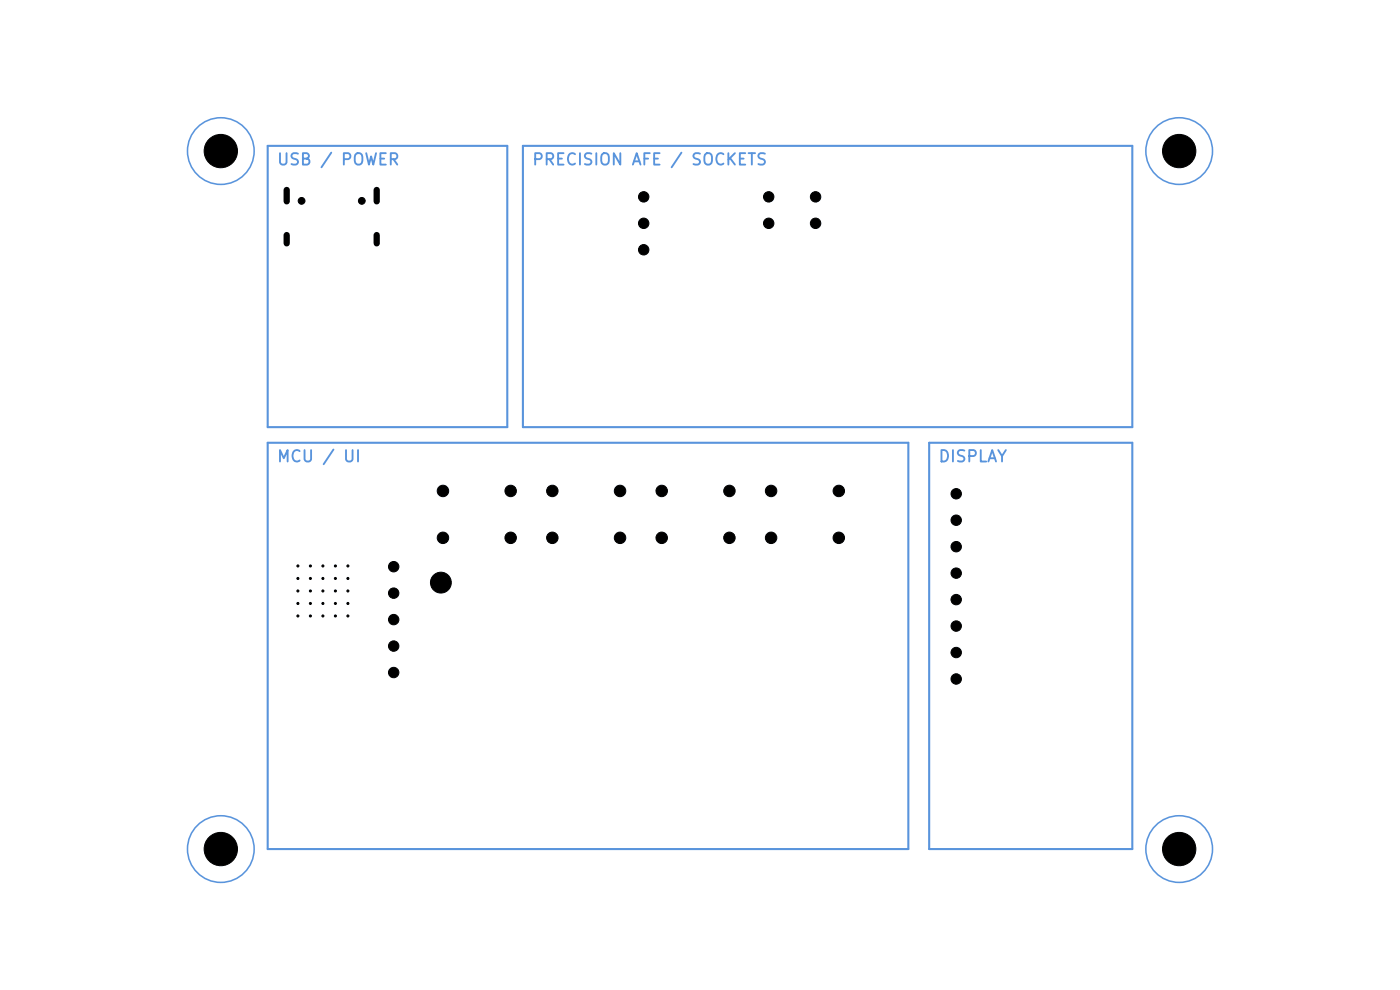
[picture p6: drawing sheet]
<svg xmlns="http://www.w3.org/2000/svg" width="297mm" height="210mm" viewBox="0 0 297 210" stroke-linecap="round" stroke-linejoin="round" font-family="sans-serif">
<defs><g id="words">
<g font-size="2.4" fill="#5994dc">
<text x="58.6" y="35.7">USB / POWER</text>
<text x="112.7" y="35.7">PRECISION AFE / SOCKETS</text>
<text x="58.6" y="98.6">MCU / UI</text>
<text x="198.9" y="98.6">DISPLAY</text>
</g>
</g></defs>
<path d="M56.8 30.9h50.8v59.7h-50.8zM110.9 30.9h129.3v59.7h-129.3zM56.8 93.9h135.9v86.2h-135.9zM197.1 93.9h43.1v86.2h-43.1z" fill="none" stroke="#5994dc" stroke-width=".44"/>
<g fill="none" stroke="#5994dc" stroke-width=".33">
<circle cx="46.8" cy="32" r="7.1"/>
<circle cx="250.2" cy="32" r="7.1"/>
<circle cx="46.8" cy="180.1" r="7.1"/>
<circle cx="250.2" cy="180.1" r="7.1"/>
</g>
<g fill="#000" stroke="#000" stroke-width=".21">
<circle cx="46.8" cy="32" r="3.5"/>
<circle cx="250.2" cy="32" r="3.5"/>
<circle cx="64" cy="42.6" r=".72"/>
<circle cx="76.8" cy="42.6" r=".72"/>
<circle cx="136.6" cy="41.8" r="1.1"/>
<circle cx="136.6" cy="47.4" r="1.1"/>
<circle cx="136.6" cy="53" r="1.1"/>
<circle cx="163.1" cy="41.8" r="1.1"/>
<circle cx="163.1" cy="47.4" r="1.1"/>
<circle cx="173" cy="41.8" r="1.1"/>
<circle cx="173" cy="47.4" r="1.1"/>
<circle cx="94" cy="104.1" r="1.22"/>
<circle cx="94" cy="114.1" r="1.22"/>
<circle cx="108.3" cy="104.1" r="1.22"/>
<circle cx="108.3" cy="114.1" r="1.22"/>
<circle cx="117.2" cy="104.1" r="1.22"/>
<circle cx="117.2" cy="114.1" r="1.22"/>
<circle cx="131.5" cy="104.1" r="1.22"/>
<circle cx="131.5" cy="114.1" r="1.22"/>
<circle cx="140.4" cy="104.1" r="1.22"/>
<circle cx="140.4" cy="114.1" r="1.22"/>
<circle cx="154.7" cy="104.1" r="1.22"/>
<circle cx="154.7" cy="114.1" r="1.22"/>
<circle cx="163.6" cy="104.1" r="1.22"/>
<circle cx="163.6" cy="114.1" r="1.22"/>
<circle cx="177.9" cy="104.1" r="1.22"/>
<circle cx="177.9" cy="114.1" r="1.22"/>
<circle cx="202.9" cy="104.7" r="1.1"/>
<circle cx="202.9" cy="110.4" r="1.11"/>
<circle cx="202.9" cy="116" r="1.11"/>
<circle cx="63.2" cy="122.7" r=".22"/>
<circle cx="63.2" cy="125.4" r=".22"/>
<circle cx="63.2" cy="130.7" r=".22"/>
<circle cx="63.2" cy="128" r=".22"/>
<circle cx="63.2" cy="120.1" r=".22"/>
<circle cx="65.8" cy="128" r=".22"/>
<circle cx="65.8" cy="130.7" r=".22"/>
<circle cx="65.8" cy="122.7" r=".22"/>
<circle cx="65.8" cy="125.4" r=".22"/>
<circle cx="65.8" cy="120.1" r=".22"/>
<circle cx="68.5" cy="128" r=".22"/>
<circle cx="68.5" cy="130.7" r=".22"/>
<circle cx="68.5" cy="125.4" r=".22"/>
<circle cx="68.5" cy="122.7" r=".22"/>
<circle cx="68.5" cy="120.1" r=".22"/>
<circle cx="71.2" cy="130.7" r=".22"/>
<circle cx="71.2" cy="122.7" r=".22"/>
<circle cx="71.2" cy="125.4" r=".22"/>
<circle cx="71.2" cy="128" r=".22"/>
<circle cx="71.2" cy="120.1" r=".22"/>
<circle cx="73.8" cy="128" r=".22"/>
<circle cx="73.8" cy="122.7" r=".22"/>
<circle cx="73.8" cy="125.4" r=".22"/>
<circle cx="73.8" cy="130.7" r=".22"/>
<circle cx="73.8" cy="120.1" r=".22"/>
<circle cx="83.5" cy="131.4" r="1.1"/>
<circle cx="83.5" cy="125.8" r="1.1"/>
<circle cx="83.5" cy="137.1" r="1.1"/>
<circle cx="83.5" cy="120.2" r="1.1"/>
<circle cx="93.5" cy="123.6" r="2.21"/>
<circle cx="202.9" cy="121.6" r="1.1"/>
<circle cx="202.9" cy="127.2" r="1.1"/>
<circle cx="202.9" cy="132.8" r="1.11"/>
<circle cx="202.9" cy="138.4" r="1.11"/>
<circle cx="83.5" cy="142.7" r="1.1"/>
<circle cx="202.9" cy="144" r="1.1"/>
<circle cx="46.8" cy="180.1" r="3.5"/>
<circle cx="250.2" cy="180.1" r="3.5"/>
</g>
<path d="M60.8 40.3v2.4M60.8 49.9v1.7M79.9 40.3v2.4M79.9 49.9v1.7" fill="none" stroke="#000" stroke-width="1.3"/>
<use href="#words"/>
</svg>
